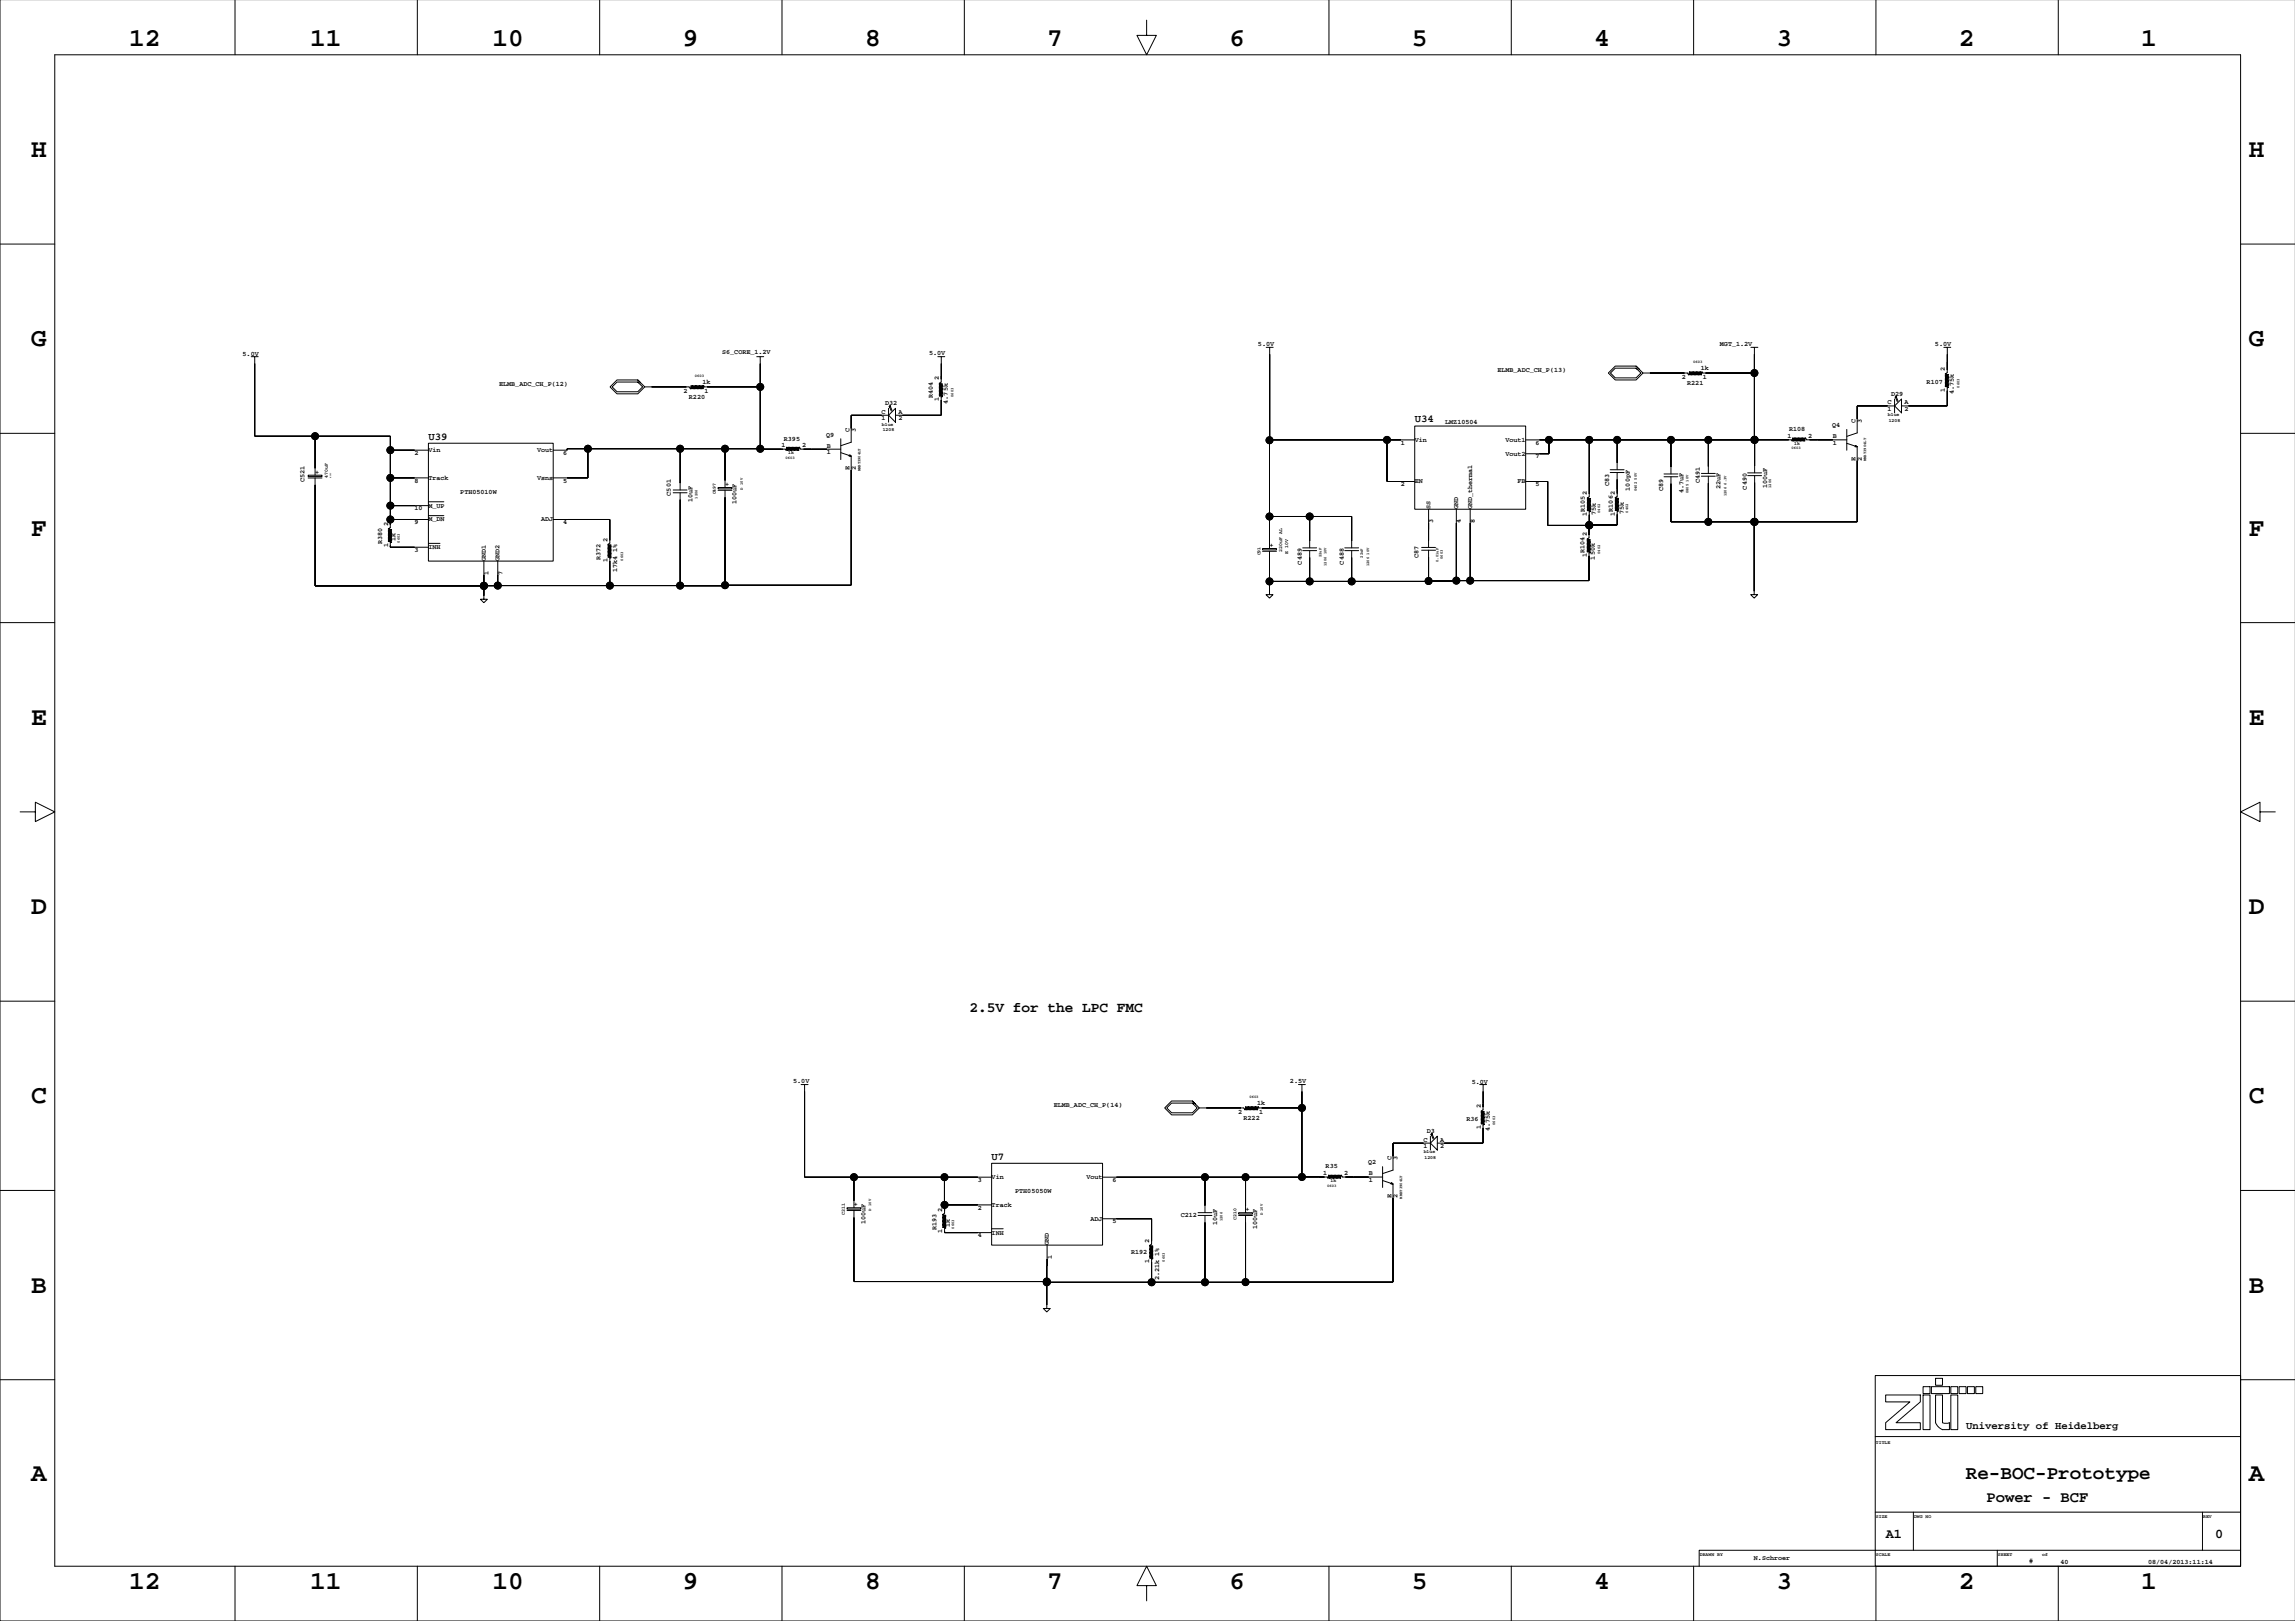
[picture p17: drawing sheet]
<svg xmlns="http://www.w3.org/2000/svg" width="841mm" height="594mm" viewBox="0 0 841 594" stroke-linecap="round" stroke-linejoin="round" font-family="sans-serif">
<defs><g id="words">
<g font-size="9.5">
<text x="47.4" y="16.9">12</text>
<text x="113.6" y="16.9">11</text>
<text x="180.4" y="16.9">10</text>
<text x="250.1" y="16.9">9</text>
<text x="316.9" y="16.9">8</text>
<text x="383.6" y="16.9">7</text>
<text x="450.4" y="16.9">6</text>
<text x="517.2" y="16.9">5</text>
<text x="584" y="16.9">4</text>
<text x="650.8" y="16.9">3</text>
<text x="717.6" y="16.9">2</text>
<text x="784.4" y="16.9">1</text>
<text x="11.4" y="57.5">H</text>
<text x="823.7" y="57.5">H</text>
<text x="11.4" y="126.9">G</text>
<text x="823.7" y="126.9">G</text>
<text x="11.4" y="196.2">F</text>
<text x="823.7" y="196.2">F</text>
<text x="11.4" y="265.5">E</text>
<text x="823.7" y="265.5">E</text>
<text x="11.4" y="334.8">D</text>
<text x="823.7" y="334.8">D</text>
<text x="11.4" y="404.2">C</text>
<text x="823.7" y="404.2">C</text>
<text x="11.4" y="473.5">B</text>
<text x="823.7" y="473.5">B</text>
<text x="11.4" y="542.3">A</text>
<text x="823.7" y="542.3">A</text>
<text x="47.4" y="582.2">12</text>
<text x="113.6" y="582.2">11</text>
<text x="180.4" y="582.2">10</text>
<text x="250.1" y="582.2">9</text>
<text x="316.9" y="582.2">8</text>
<text x="383.6" y="582.2">7</text>
<text x="450.4" y="582.2">6</text>
<text x="517.2" y="582.2">5</text>
<text x="584" y="582.2">4</text>
<text x="650.8" y="582.2">3</text>
<text x="717.6" y="582.2">2</text>
<text x="784.4" y="582.2">1</text>
</g>
<text font-size="7.1" x="720.1" y="541.7">Re-BOC-Prototype</text>
<text font-size="5.6" x="727.7" y="550.3">Power - BCF</text>
<text font-size="5.3" x="355.1" y="370.8">2.5V for the LPC FMC</text>
<g font-size="4.9">
<text x="690.8" y="563.4">A1</text>
<text x="811.4" y="563.4">0</text>
</g>
<g font-size="3.9">
<text x="518.2" y="154.7">U34</text>
<text x="156.9" y="161">U39</text>
<text x="363.2" y="424.7">U7</text>
<text x="720.2" y="523.5">University of Heidelberg</text>
</g>
<g font-size="2.5">
<text x="88.9" y="130.3">5.0V</text>
<text x="264.5" y="129.6">S6_CORE_1.2V</text>
<text x="340.3" y="129.9">5.0V</text>
<text x="460.8" y="126.6">5.0V</text>
<text x="630" y="126.6">MGT_1.2V</text>
<text x="708.8" y="126.8">5.0V</text>
<text x="548.5" y="136.2">ELMB_ADC_CH_P(13)</text>
<text x="623" y="135.4">1k</text>
<text x="712.4" y="135.9" transform="rotate(-90 712.4 135.9)">2</text>
<text x="182.8" y="141.3">ELMB_ADC_CH_P(12)</text>
<text x="250.4" y="143.8">2</text>
<text x="257.4" y="140.5">1k</text>
<text x="258" y="143.8">1</text>
<text x="343.9" y="139.4" transform="rotate(-90 343.9 139.4)">2</text>
<text x="616.1" y="138.7">2</text>
<text x="618" y="141">R221</text>
<text x="623.7" y="138.7">1</text>
<text x="705.7" y="140.5">R107</text>
<text x="712.4" y="143.6" transform="rotate(-90 712.4 143.6)">1</text>
<text x="252.4" y="146">R220</text>
<text x="324.2" y="148.5">D32</text>
<text x="341.6" y="145.8" transform="rotate(-90 341.6 145.8)">R404</text>
<text x="343.9" y="147" transform="rotate(-90 343.9 147)">1</text>
<text x="347.2" y="147.8" transform="rotate(-90 347.2 147.8)">4.75k</text>
<text x="691.5" y="148.1">C</text>
<text x="692.7" y="145.1">D29</text>
<text x="697.6" y="148.1">A</text>
<text x="715.7" y="144.4" transform="rotate(-90 715.7 144.4)">4.75k</text>
<text x="322.9" y="151.5">C</text>
<text x="322.9" y="153.8">1</text>
<text x="329.1" y="151.5">A</text>
<text x="329.1" y="153.8">2</text>
<text x="529.4" y="155.2">LMZ10504</text>
<text x="679.7" y="155" transform="rotate(-90 679.7 155)">C</text>
<text x="682" y="155" transform="rotate(-90 682 155)">3</text>
<text x="691.5" y="150.4">1</text>
<text x="697.6" y="150.4">2</text>
<text x="287.1" y="161.5">R395</text>
<text x="302.6" y="159.9">Q9</text>
<text x="311.2" y="158.4" transform="rotate(-90 311.2 158.4)">C</text>
<text x="313.5" y="158.4" transform="rotate(-90 313.5 158.4)">3</text>
<text x="518.2" y="161.8">Vin</text>
<text x="551.4" y="161.8">Vout1</text>
<text x="654.7" y="160.3">1</text>
<text x="655.4" y="158">R108</text>
<text x="662.4" y="160.3">2</text>
<text x="671.2" y="156.5">Q4</text>
<text x="671.4" y="160.5">B</text>
<text x="151.9" y="166.6">2</text>
<text x="156.9" y="165.6">Vin</text>
<text x="196.7" y="165.6">Vout</text>
<text x="206.2" y="166.6">6</text>
<text x="286.2" y="163.7">1</text>
<text x="293.9" y="163.7">2</text>
<text x="302.9" y="163.9">B</text>
<text x="302.9" y="166.3">1</text>
<text x="513.1" y="162.9">1</text>
<text x="551.4" y="166.9">Vout2</text>
<text x="562.4" y="162.9">6</text>
<text x="562.4" y="167.9">7</text>
<text x="671.4" y="162.8">1</text>
<text x="115.4" y="173.5">+</text>
<text x="311.2" y="172.1" transform="rotate(-90 311.2 172.1)">E</text>
<text x="313.5" y="172.1" transform="rotate(-90 313.5 172.1)">2</text>
<text x="679.7" y="168.7" transform="rotate(-90 679.7 168.7)">E</text>
<text x="682" y="168.7" transform="rotate(-90 682 168.7)">2</text>
<text x="111.5" y="176.6" transform="rotate(-90 111.5 176.6)">C521</text>
<text x="151.9" y="176.8">8</text>
<text x="156.9" y="175.7">Track</text>
<text x="196.7" y="175.7">Vsns</text>
<text x="206.2" y="176.8">5</text>
<text x="265.6" y="178">+</text>
<text x="513.1" y="178.1">2</text>
<text x="518.2" y="177.1">EN</text>
<text x="555.9" y="177.1">FB</text>
<text x="562.4" y="178.1">5</text>
<text x="589.5" y="178.1" transform="rotate(-90 589.5 178.1)">C83</text>
<text x="597" y="179.7" transform="rotate(-90 597 179.7)">100pF</text>
<text x="609.2" y="179.7" transform="rotate(-90 609.2 179.7)">C89</text>
<text x="622.6" y="177" transform="rotate(-90 622.6 177)">C491</text>
<text x="630.2" y="179.2" transform="rotate(-90 630.2 179.2)">22uF</text>
<text x="639.9" y="179.3" transform="rotate(-90 639.9 179.3)">C490</text>
<text x="647.3" y="178.8" transform="rotate(-90 647.3 178.8)">100uF</text>
<text x="156.9" y="185.9">M_UP</text>
<text x="168.6" y="180.8">PTH05010W</text>
<text x="245.7" y="181.5" transform="rotate(-90 245.7 181.5)">C501</text>
<text x="253.6" y="184" transform="rotate(-90 253.6 184)">10uF</text>
<text x="269.8" y="184.6" transform="rotate(-90 269.8 184.6)">100uF</text>
<text x="581.3" y="181.4" transform="rotate(-90 581.3 181.4)">2</text>
<text x="591.5" y="181.2" transform="rotate(-90 591.5 181.2)">2</text>
<text x="616.7" y="180.7" transform="rotate(-90 616.7 180.7)">4.7uF</text>
<text x="151.9" y="186.9">10</text>
<text x="156.9" y="191">M_DN</text>
<text x="198.2" y="191">ADJ</text>
<text x="524" y="186.5" transform="rotate(-90 524 186.5)">SS</text>
<text x="525" y="191.6" transform="rotate(-90 525 191.6)">3</text>
<text x="534.2" y="186.5" transform="rotate(-90 534.2 186.5)">GND</text>
<text x="535.2" y="191.6" transform="rotate(-90 535.2 191.6)">4</text>
<text x="539.2" y="186.5" transform="rotate(-90 539.2 186.5)">GND_thermal</text>
<text x="540.2" y="191.6" transform="rotate(-90 540.2 191.6)">8</text>
<text x="580.6" y="187.5" transform="rotate(-90 580.6 187.5)">R105</text>
<text x="581.3" y="189" transform="rotate(-90 581.3 189)">1</text>
<text x="584.5" y="188.6" transform="rotate(-90 584.5 188.6)">75k</text>
<text x="590.8" y="187.4" transform="rotate(-90 590.8 187.4)">R106</text>
<text x="591.5" y="188.9" transform="rotate(-90 591.5 188.9)">1</text>
<text x="594.8" y="188.4" transform="rotate(-90 594.8 188.4)">75k</text>
<text x="142.1" y="192.7" transform="rotate(-90 142.1 192.7)">2</text>
<text x="151.9" y="192">9</text>
<text x="206.2" y="192">4</text>
<text x="581.2" y="196.4" transform="rotate(-90 581.2 196.4)">2</text>
<text x="140" y="199.4" transform="rotate(-90 140 199.4)">R380</text>
<text x="142.1" y="200.3" transform="rotate(-90 142.1 200.3)">1</text>
<text x="144.9" y="198.3" transform="rotate(-90 144.9 198.3)">1k</text>
<text x="151.9" y="202.2">3</text>
<text x="156.9" y="201.1">INH</text>
<text x="222.6" y="198.4" transform="rotate(-90 222.6 198.4)">2</text>
<text x="465" y="200.3">+</text>
<text x="580.5" y="202.6" transform="rotate(-90 580.5 202.6)">R104</text>
<text x="177.9" y="205.5" transform="rotate(-90 177.9 205.5)">GND1</text>
<text x="183" y="205.5" transform="rotate(-90 183 205.5)">GND2</text>
<text x="220" y="205.2" transform="rotate(-90 220 205.2)">R372</text>
<text x="222.6" y="206" transform="rotate(-90 222.6 206)">1</text>
<text x="226.1" y="209.6" transform="rotate(-90 226.1 209.6)">17k4 1%</text>
<text x="476.9" y="206.8" transform="rotate(-90 476.9 206.8)">C489</text>
<text x="492.3" y="206.8" transform="rotate(-90 492.3 206.8)">C488</text>
<text x="519.6" y="204.5" transform="rotate(-90 519.6 204.5)">C87</text>
<text x="581.2" y="204.1" transform="rotate(-90 581.2 204.1)">1</text>
<text x="584.2" y="204.9" transform="rotate(-90 584.2 204.9)">150k</text>
<text x="179" y="210.6" transform="rotate(-90 179 210.6)">1</text>
<text x="184" y="210.6" transform="rotate(-90 184 210.6)">7</text>
<text x="290.6" y="396.5">5.0V</text>
<text x="472.5" y="396.6">2.5V</text>
<text x="539.1" y="396.9">5.0V</text>
<text x="386" y="405.4">ELMB_ADC_CH_P(14)</text>
<text x="453.5" y="407.9">2</text>
<text x="460.5" y="404.6">1k</text>
<text x="461.2" y="407.9">1</text>
<text x="542.4" y="406" transform="rotate(-90 542.4 406)">2</text>
<text x="455.5" y="410.1">R222</text>
<text x="537.2" y="410.5">R36</text>
<text x="542.4" y="413.6" transform="rotate(-90 542.4 413.6)">1</text>
<text x="521.4" y="418.1">C</text>
<text x="522.7" y="415.1">D3</text>
<text x="527.6" y="418.1">A</text>
<text x="545.7" y="414.4" transform="rotate(-90 545.7 414.4)">4.75k</text>
<text x="509.7" y="425" transform="rotate(-90 509.7 425)">C</text>
<text x="512" y="425" transform="rotate(-90 512 425)">3</text>
<text x="521.4" y="420.4">1</text>
<text x="527.6" y="420.4">2</text>
<text x="363.2" y="431.9">Vin</text>
<text x="397.9" y="431.9">Vout</text>
<text x="484.7" y="430.3">1</text>
<text x="485.6" y="428">R35</text>
<text x="492.3" y="430.3">2</text>
<text x="501.1" y="426.5">Q2</text>
<text x="501.4" y="430.5">B</text>
<text x="358.2" y="432.9">3</text>
<text x="371.9" y="437">PTH05050W</text>
<text x="407.5" y="432.9">6</text>
<text x="501.4" y="432.9">1</text>
<text x="312.8" y="441.8">+</text>
<text x="345.2" y="443.8" transform="rotate(-90 345.2 443.8)">2</text>
<text x="358.2" y="443">2</text>
<text x="363.2" y="442">Track</text>
<text x="456.2" y="443.6">+</text>
<text x="509.7" y="438.7" transform="rotate(-90 509.7 438.7)">E</text>
<text x="512" y="438.7" transform="rotate(-90 512 438.7)">2</text>
<text x="317.1" y="448.5" transform="rotate(-90 317.1 448.5)">100uF</text>
<text x="347.9" y="449.5" transform="rotate(-90 347.9 449.5)">1k</text>
<text x="399.4" y="447.1">ADJ</text>
<text x="407.5" y="448.1">5</text>
<text x="432.6" y="445.6">C212</text>
<text x="445.9" y="448.7" transform="rotate(-90 445.9 448.7)">10uF</text>
<text x="343" y="450.6" transform="rotate(-90 343 450.6)">R193</text>
<text x="345.2" y="451.5" transform="rotate(-90 345.2 451.5)">1</text>
<text x="358.2" y="453.2">4</text>
<text x="363.2" y="452.2">INH</text>
<text x="421" y="455.1" transform="rotate(-90 421 455.1)">2</text>
<text x="460.5" y="450.3" transform="rotate(-90 460.5 450.3)">100uF</text>
<text x="384.2" y="456" transform="rotate(-90 384.2 456)">GND</text>
<text x="385.3" y="461.1" transform="rotate(-90 385.3 461.1)">1</text>
<text x="414.3" y="459.4">R192</text>
<text x="421" y="462.8" transform="rotate(-90 421 462.8)">1</text>
<text x="424.5" y="468.8" transform="rotate(-90 424.5 468.8)">2.21k 1%</text>
<text x="642.5" y="571.6">N.Schroer</text>
<text x="743.3" y="572.6">#</text>
<text x="754.7" y="573">40</text>
<text x="786.9" y="573">08/04/2013:11:14</text>
</g>
<g font-size="1.8">
<text x="323" y="155.9">blue</text>
<text x="691.6" y="152.5">blue</text>
<text x="691.8" y="154.6">1208</text>
<text x="323.3" y="158">1208</text>
<text x="288.8" y="166.2">1k</text>
<text x="657.2" y="163">1k</text>
<text x="120.1" y="174.9" transform="rotate(-90 120.1 174.9)">470uF</text>
<text x="262.2" y="181.1" transform="rotate(-90 262.2 181.1)">C497</text>
<text x="461.7" y="203.4" transform="rotate(-90 461.7 203.4)">C91</text>
<text x="469.7" y="202.1" transform="rotate(-90 469.7 202.1)">220uF AL</text>
<text x="471.9" y="202.9" transform="rotate(-90 471.9 202.9)">E 10V</text>
<text x="521.5" y="422.5">blue</text>
<text x="521.8" y="424.6">1208</text>
<text x="487.4" y="433">1k</text>
<text x="309.5" y="444.9" transform="rotate(-90 309.5 444.9)">C211</text>
<text x="452.9" y="446.7" transform="rotate(-90 452.9 446.7)">C210</text>
<text x="687.2" y="528.9">TITLE</text>
<text x="687.2" y="555.8">SIZE</text>
<text x="701.1" y="555.8">DWG NO</text>
<text x="807" y="555.8">REV</text>
<text x="622.7" y="569.8">DRAWN BY</text>
<text x="687.2" y="569.8">SCALE</text>
<text x="731.9" y="569.8">SHEET</text>
<text x="748.1" y="569.8">of</text>
</g>
<g font-size="1.4">
<text x="254.5" y="138">0603</text>
<text x="620.2" y="132.9">0603</text>
<text x="717.8" y="142" transform="rotate(-90 717.8 142)">0603</text>
<text x="349.2" y="145.4" transform="rotate(-90 349.2 145.4)">0603</text>
<text x="656.2" y="164.6">0603</text>
<text x="287.7" y="168">0603</text>
<text x="315.2" y="172.7" transform="rotate(-90 315.2 172.7)">MMBT3904LT</text>
<text x="683.6" y="169" transform="rotate(-90 683.6 169)">MMBT3904LT</text>
<text x="272.2" y="179.3" transform="rotate(-90 272.2 179.3)">D 10V</text>
<text x="599.5" y="179.9" transform="rotate(-90 599.5 179.9)">0402 50V</text>
<text x="648.8" y="178.8" transform="rotate(-90 648.8 178.8)">1206</text>
<text x="255.5" y="182.6" transform="rotate(-90 255.5 182.6)">1206</text>
<text x="618.5" y="180.6" transform="rotate(-90 618.5 180.6)">0805 10V</text>
<text x="632.5" y="181.8" transform="rotate(-90 632.5 181.8)">1206 6.3V</text>
<text x="586.2" y="187.9" transform="rotate(-90 586.2 187.9)">0402</text>
<text x="596.4" y="187.7" transform="rotate(-90 596.4 187.7)">0402</text>
<text x="146.5" y="198.8" transform="rotate(-90 146.5 198.8)">0603</text>
<text x="586.1" y="202.9" transform="rotate(-90 586.1 202.9)">0402</text>
<text x="228.2" y="205.3" transform="rotate(-90 228.2 205.3)">0603</text>
<text x="484" y="204.1" transform="rotate(-90 484 204.1)">22uF</text>
<text x="486" y="207.3" transform="rotate(-90 486 207.3)">1206 10V</text>
<text x="499.2" y="204.2" transform="rotate(-90 499.2 204.2)">22uF</text>
<text x="501.5" y="207.4" transform="rotate(-90 501.5 207.4)">1206 10V</text>
<text x="526.9" y="205.8" transform="rotate(-90 526.9 205.8)">0.01uF</text>
<text x="528.5" y="204.7" transform="rotate(-90 528.5 204.7)">0603</text>
<text x="457.7" y="402.1">0603</text>
<text x="547.7" y="412" transform="rotate(-90 547.7 412)">0603</text>
<text x="486.2" y="434.6">0603</text>
<text x="319.2" y="443.4" transform="rotate(-90 319.2 443.4)">D 10V</text>
<text x="513.7" y="439" transform="rotate(-90 513.7 439)">MMBT3904LT</text>
<text x="349.5" y="450" transform="rotate(-90 349.5 450)">0603</text>
<text x="447.8" y="447.3" transform="rotate(-90 447.8 447.3)">1206</text>
<text x="462.6" y="445.2" transform="rotate(-90 462.6 445.2)">D 10V</text>
<text x="426.7" y="462.1" transform="rotate(-90 426.7 462.1)">0603</text>
</g>
<text font-size=".7" x="121.4" y="175.2" transform="rotate(-90 121.4 175.2)">E 10V</text>
</g></defs>
<g fill="none" stroke="#000" stroke-width=".37">
<path d="M0 -.1v593.8h840.7M86.1 0v20.1M152.9 0v20.1M219.7 0v20.1M286.4 0v20.1M353.2 0v20.1M420 7.4v5.6h3.6l-3.6 7.1-3.5-7.1h3.5M486.8 0v20.1M553.6 0v20.1M620.4 0v20.1M687.2 0v20.1M754 0v20.1"/>
<path d="M20.1 20.1h800.6v553.6h-800.6zM0 89.4h20.1M820.7 89.4h20M92 130.6h1.3v29.2h49.7v33.4l-.8 .5 1.3 .3-1.3 .2 1.3 .3-1.3 .2 1.3 .3-1.3 .3 1.3 .2-1.3 .3 1.3 .2-1.3 .3 1.3 .2-1.3 .3 1.3 .2-1.3 .3 1.3 .2-1.3 .3 1.3 .2-1.3 .3 1.3 .3-.5 .2v1.6h13.9M93.3 133.2h.1M93.3 130.6h1.3M233.6 139.2l1 1-1-1h-7.6l-2.5 2.5 2.5 2.5h7.6l2.6-2.5-1.6-1.5M233.6 139.9l.3 .3-.3-.3h-7.6l-1.8 1.8 1.8 1.8h7.6l1.8-1.8-1.5-1.5M277.2 130.6h1.3v33.8M278.5 133.2h.1M278.5 130.6h1.2M343.5 130.6h1.3v9.3l-.8 .5 1.3 .3-1.3 .2 1.3 .3-1.3 .2 1.3 .3-1.3 .2 1.3 .3-1.3 .3 1.3 .2-1.3 .3 1.3 .2-1.3 .3 1.3 .2-1.3 .3 1.3 .2-1.3 .3 1.3 .2-1.3 .3 1.3 .2-.5 .3v6.6h-16.8"/>
<path d="M344.8 137.6h.1M344.8 133.2h.1M344.8 130.6h1.3M463.8 127.2h1.3l-.1 34M465.1 129.8h.1M465.1 127.2h1.3M599.3 134.1l1 1-1-1h-7.6l-2.6 2.5 2.6 2.6h7.6l2.5-2.6-1.5-1.5M599.3 134.9l.3 .2-.3-.2h-7.6l-1.8 1.7 1.8 1.8h7.6l1.8-1.8-1.5-1.5M601.8 136.6h16.3l.5 .8 .3-1.3 .2 1.3 .3-1.3 .2 1.3 .3-1.3 .2 1.3 .3-1.3 .2 1.3 .3-1.3 .2 1.3 .3-1.3 .3 1.3 .2-1.3 .3 1.3 .2-1.3 .3 1.3 .2-1.3 .3 1.3 .2-1.3 .3 .5h18.9M604.4 136.6h.1M641.4 127.2h1.2v33.9M642.6 129.8h.1"/>
<path d="M642.6 127.2h1.3M712 127.2h1.3v9.3l-.8 .5 1.3 .3-1.3 .2 1.3 .3-1.3 .2 1.3 .3-1.3 .2 1.3 .3-1.3 .2 1.3 .3-1.3 .2 1.3 .3-1.3 .3 1.3 .2-1.3 .3 1.3 .2-1.3 .3 1.3 .2-1.3 .3 1.3 .2-.5 .3v6.6h-16.8M713.3 132.6h.1M713.3 129.8h.1M713.3 127.2h1.3M0 158.7h20.1M115.4 159.8v14.3M236.2 141.7h16.2l.5 .8 .3-1.3 .2 1.3 .3-1.3 .2 1.3 .3-1.3 .3 1.3 .2-1.3 .3 1.3 .2-1.3 .3 1.3 .2-1.3 .3 1.3 .2-1.3 .3 1.3 .2-1.3 .3 1.3 .2-1.3 .3 1.3 .3-1.3 .2 .5h20.5M238.7 141.7h.1M325.5 152.1h-13.7v9.9l-3.8 1.3M325.5 149.6v5M325.7 148.8l.8 1.8"/>
<path d="M326 148.5l.8 1.8M328 149.6v5l-2.5-2.5zM518.2 156h40.7v30.5h-40.7zM676.5 157.3v7.6M694 148.7h-13.7v9.9l-3.8 1.2M694 146.1v5.1M694.2 145.4l.8 1.8M694.5 145.1l.8 1.8M696.5 146.1v5.1l-2.5-2.5zM820.7 158.7h20M112.9 174.1h5.1v.5h-5.1zM112.9 175.1h5.1"/>
<path d="M115.4 175.1v39.5h61.8M143 164.9h13.9M143 175h13.9M156.9 162.3h45.7v43.2h-45.7zM215.4 164.4v10.6h-12.8M246.6 179.5h5.1M249.1 164.4v15.1M263 178.6h5.1v.5h-5.1zM263 179.6h5.1M265.6 179.6v35h-16.5v-34.1M265.6 164.4v14.2M286.2 164.5h.1"/>
<path d="M308 165.8l3.8 1.3h-.8l.3-.5 .5 .5v47.2h-46.2M308 164.5h-14.7l-.5-.7-.2 1.2-.3-1.2-.3 1.2-.2-1.2-.3 1.2-.2-1.2-.3 1.2-.2-1.2-.3 1.2-.2-1.2-.3 1.2-.2-1.2-.3 1.2-.2-1.2-.3 1.2-.3-1.2-.2 1.2-.3-1.2-.2 1.2-.3-.5-8.8-.1h-71.2v.5h-5.1M308 160.7v7.6M508.1 161.1v15.3h10.1M518.2 161.1h-53.2v39.8M558.9 176.4h8.1v16h15.1M567.4 161.1v5.1h-8.5M582.1 161.1v20.8l-.7 .5 1.3 .3-1.3 .3 1.3 .2-1.3 .3 1.3 .2-1.3 .3 1.3 .2-1.3 .3 1.3 .2-1.3 .3 1.3 .2-1.3 .3 1.3 .2-1.3 .3 1.3 .3-1.3 .2 1.3 .3-1.3 .2 1.3 .3-.6 .2v9.5l-.8 .5 1.3 .3-1.3 .2 1.3 .3-1.3 .2 1.3 .3-1.3 .2 1.3 .3-1.3 .2 1.3 .3-1.3 .2 1.3 .3-1.3 .2 1.3 .3-1.3 .3 1.3 .2-1.3 .3 1.3 .2-1.3 .3 1.3 .2-.5 .3v10.1h-48.6M589.8 172.1h5.1M589.8 173.1h5.1M592.4 173.1v8.7l-.8 .5 1.3 .3-1.3 .2 1.3 .3-1.3 .2 1.3 .3-1.3 .2 1.3 .3-1.3 .2 1.3 .3-1.3 .2 1.3 .3-1.3 .3 1.3 .2-1.3 .3 1.3 .2-1.3 .3 1.3 .2-1.3 .3 1.3 .2-.5 .3v4.9h-10.3M592.4 161.1v11"/>
<path d="M592.4 179.1h.1M609.5 173.6h5.1M609.5 174.6h5.1M612.1 161.1v12.5M623.2 173.4h5.1M623.2 174.4h5.1M625.8 161.1v12.3M625.8 174.4v16.7M640.2 173.2h5.1M640.2 174.2h5.1M642.7 161.1v12.1M642.7 174.2v16.9"/>
<path d="M665.7 161.1h.1M676.5 162.4l3.8 1.2h-.8l.3-.5 .5 .5v27.5h-68.2v-16.5M676.5 161.1h-14.7l-.5-.8-.2 1.3-.3-1.3-.2 1.3-.3-1.3-.3 1.3-.2-1.3-.3 1.3-.2-1.3-.3 1.3-.2-1.3-.3 1.3-.2-1.3-.3 1.3-.2-1.3-.3 1.3-.2-1.3-.3 1.3-.3-1.3-.2 1.3-.3-.5h-97.3M143 188.9h.1M143 185.2h13.9M143 190.3h13.9M156.9 183.8h5.7M156.9 188.9h5.7M156.9 199h4.3M202.6 190.3h20.8v8.6l-.8 .5 1.3 .3-1.3 .2 1.3 .3-1.3 .2 1.3 .3-1.3 .2 1.3 .3-1.3 .3 1.3 .2-1.3 .3 1.3 .2-1.3 .3 1.3 .2-1.3 .3 1.3 .2-1.3 .3 1.3 .2-1.3 .3 1.3 .2-.5 .3v10M246.6 180.5h5.1M465 189.2h30.1v11.5"/>
<path d="M479.7 189.2v11.5M523.3 194h.1M523.3 186.5v14M533.5 186.5v26.3h-10.2M538.5 186.5v26.2M642.6 191.1v26.7h-1.3l1.3 1.3 1.2-1.3h-1.2M177.2 218.2h.1M177.2 205.5v14h-1.2l1.2 1.3 1.3-1.3h-1.3M182.3 205.5v9h-5.1M182.3 214.5h66.8M462.5 200.9h5.1v.5h-5.1zM462.5 201.9h5.1"/>
<path d="M465 216.5h.1M465 201.9v15.9h-1.2l1.2 1.3 1.3-1.3h-1.3M477.2 200.7h5.1M477.2 201.7h5.1M479.7 201.7v11.3M492.6 200.7h5.1M492.6 201.7h5.1M495.1 201.7v11.3M520.8 200.5h5M520.8 201.5h5M523.3 201.5v11.5h-58.3M642.6 216.5h.1"/>
<path d="M0 228h20.1M820.7 228h20M7.4 297.4h5.6v-3.6l7.1 3.6-7.1 3.5v-3.5M827.9 297.4v-3.6l-7.2 3.6 7.2 3.5v-3.5h5.5M0 366.7h20.1M820.7 366.7h20M293.5 397.2h1.2v34h68.5M294.7 399.8h.1M294.7 397.2h1.3M475.6 397.2h1.3v34h-73M476.9 399.8h.1M476.9 397.2h1.3"/>
<path d="M542 397.2h1.3l-.1 9.3-.7 .5 1.3 .3-1.3 .2 1.3 .3-1.3 .2 1.3 .3-1.3 .2 1.3 .3-1.3 .3 1.3 .2-1.3 .3 1.3 .2-1.3 .3 1.3 .2-1.3 .3 1.3 .2-1.3 .3 1.3 .2-1.3 .3 1.3 .2-.6 .3v6.6h-16.7M543.3 399.8h.1M543.3 397.2h1.2M436.8 403.3l1 1-1-1h-7.6l-2.6 2.5 2.6 2.5h7.6l2.5-2.5-1.5-1.5M436.8 404l.2 .3-.2-.3h-7.6l-1.8 1.8 1.8 1.8h7.6l1.8-1.8-1.6-1.5M439.3 405.8h16.3l.5 .8 .2-1.3 .3 1.3 .2-1.3 .3 1.3 .2-1.3 .3 1.3 .3-1.3 .2 1.3 .3-1.3 .2 1.3 .3-1.3 .2 1.3 .3-1.3 .2 1.3 .3-1.3 .2 1.3 .3-1.3 .3 1.3 .2-1.3 .3 .5h15.7M441.9 405.8h.1M524 418.7h-13.7v9.9l-3.8 1.3M524 416.2v5M524.2 415.4l.8 1.8M524.5 415.1l.7 1.8M526.5 416.2v5l-2.5-2.5z"/>
<path d="M0 436h20.1M312.8 431.2v11.2M346 431.2v13.2l-.8 .5 1.3 .3-1.3 .2 1.3 .3-1.3 .2 1.3 .3-1.3 .2 1.3 .3-1.3 .2 1.3 .3-1.3 .2 1.3 .3-1.3 .3 1.3 .2-1.3 .3 1.3 .2-1.3 .3 1.3 .2-1.3 .3 1.3 .2-.5 .3v1.5h17.2M363.2 426.1h40.7v29.9h-40.7zM441.4 431.2v13M456.2 431.2v13M476.9 431.1h9.3l.3 .5 .2-1.2 .3 1.2 .2-1.2 .3 1.2 .2-1.2 .3 1.2 .2-1.2 .3 1.2 .2-1.2 .3 1.2 .3-1.2 .2 1.2 .3-1.2 .2 1.2 .3-1.2 .2 1.2 .3-1.2 .2 1.2 .3-1.2 .5 .7h14.7M495.7 431.1h.1M506.5 432.4l3.8 1.3h-.8l.3-.5 .5 .5v35.9h-54.1M506.5 427.3v7.6M820.7 436h20M310.3 442.4h5v.5h-5z"/>
<path d="M310.3 443.4h5M312.8 443.4v26h70.6M346 441.3h17.2M363.2 450.1h4.3M383.6 456l-.2 23.3h-1.2l1.2 1.2 1.3-1.2h-1.3M403.9 446.4h17.9v9.3l-.7 .5 1.2 .2-1.2 .3 1.2 .2-1.2 .3 1.2 .2-1.2 .3 1.2 .2-1.2 .3 1.2 .3-1.2 .2 1.2 .3-1.2 .2 1.2 .3-1.2 .2 1.2 .3-1.2 .2 1.2 .3-1.2 .2 1.2 .3-.5 .2v8.5M438.8 444.2h5.1M438.8 445.2h5.1M441.4 445.2v24.5M453.7 444.2h5.1v.5h-5.1zM453.7 445.2h5.1M456.2 445.2v24.5h-72.8"/>
<path d="M383.4 478h.1M0 505.4h20.1M686.9 503.8h133.8v69.9h-133.8zM690.7 510.9h12.7v2.6l-8.9 7.6h8.9v2.5h-12.7v-2.5l8.9-7.6h-8.9zM704.4 510.9h2.6v12.7h-2.6zM704.4 507.9h2.6v2.5h-2.6zM707.5 507.9h6.6v2.5h-6.6zM709 510.9h2.5v10.2l1.1 .2 1.5-.2v2.5h-2.6l-.5-.2-1-.8-1-1.5zM709 504.8h2.5v2.6h-2.5zM714.6 510.9h2.5v12.7h-2.5zM714.6 507.9h2.5v2.5h-2.5zM717.6 507.9h2.6v2.5h-2.6z"/>
<path d="M720.7 507.9h2.5v2.5h-2.5zM723.7 507.9h2.6v2.5h-2.6zM820.7 505.4h20M686.9 526.2h133.8M686.9 553.9h133.8M700.9 553.9v13.9M806.8 553.9v13.9M86.1 573.7v20M152.9 573.7v20M219.7 573.7v20M286.4 573.7v20M353.2 573.7v20"/>
<path d="M486.8 573.7v20M553.6 573.7v20M620.4 573.7v20M687.2 573.7v20M731.6 567.8v5.9M754 573.7v20M820.7 567.8h-198.3v5.9M420 580.8h3.6l-3.6-7.1-3.5 7.1h3.5v5.6"/>
<circle cx="642.6" cy="136.6" r="1.27"/>
<circle cx="115.4" cy="159.8" r="1.27"/>
<circle cx="278.5" cy="141.7" r="1.27"/>
<circle cx="143" cy="175" r="1.27"/>
<circle cx="143" cy="164.9" r="1.27"/>
<circle cx="215.4" cy="164.4" r="1.27"/>
<circle cx="249.1" cy="164.4" r="1.27"/>
<circle cx="265.6" cy="164.4" r="1.27"/>
<circle cx="278.5" cy="164.4" r="1.27"/>
<circle cx="465" cy="161.2" r="1.27"/>
<circle cx="508.1" cy="161.1" r="1.27"/>
<circle cx="567.4" cy="161.1" r="1.27"/>
<circle cx="582.1" cy="161.1" r="1.27"/>
<circle cx="592.4" cy="161.1" r="1.27"/>
<circle cx="612.1" cy="161.1" r="1.27"/>
<circle cx="625.8" cy="161.1" r="1.27"/>
<circle cx="642.6" cy="161.1" r="1.27"/>
<circle cx="642.7" cy="161.1" r="1.27"/>
<circle cx="143" cy="190.3" r="1.27"/>
<circle cx="143" cy="185.2" r="1.27"/>
<circle cx="465" cy="189.2" r="1.27"/>
<circle cx="479.7" cy="189.2" r="1.27"/>
<circle cx="582.1" cy="192.3" r="1.27"/>
<circle cx="582.1" cy="192.4" r="1.27"/>
<circle cx="625.8" cy="191.1" r="1.27"/>
<circle cx="642.6" cy="191.1" r="1.27"/>
<circle cx="642.7" cy="191.1" r="1.27"/>
<circle cx="177.2" cy="214.6" r="1.27"/>
<circle cx="177.2" cy="214.5" r="1.27"/>
<circle cx="182.3" cy="214.5" r="1.27"/>
<circle cx="223.4" cy="214.5" r="1.27"/>
<circle cx="249.1" cy="214.5" r="1.27"/>
<circle cx="265.6" cy="214.3" r="1.27"/>
<circle cx="465" cy="213" r="1.27"/>
<circle cx="479.7" cy="213" r="1.27"/>
<circle cx="495.1" cy="213" r="1.27"/>
<circle cx="523.3" cy="212.8" r="1.27"/>
<circle cx="533.5" cy="212.7" r="1.27"/>
<circle cx="538.5" cy="212.7" r="1.27"/>
<circle cx="476.9" cy="405.8" r="1.27"/>
<circle cx="312.8" cy="431.2" r="1.27"/>
<circle cx="346" cy="431.2" r="1.27"/>
<circle cx="441.4" cy="431.2" r="1.27"/>
<circle cx="456.2" cy="431.2" r="1.27"/>
<circle cx="476.9" cy="431.1" r="1.27"/>
<circle cx="346" cy="441.3" r="1.27"/>
<circle cx="383.4" cy="469.7" r="1.27"/>
<circle cx="383.4" cy="469.4" r="1.27"/>
<circle cx="421.8" cy="469.7" r="1.27"/>
<circle cx="441.4" cy="469.7" r="1.27"/>
<circle cx="456.2" cy="469.6" r="1.27"/>
</g>
<g fill="#000" stroke="#000" stroke-width=".37">
<path d="M93.3 133.2v26.6z" fill-rule="evenodd"/>
<path d="M278.5 133.2v8.5z" fill-rule="evenodd"/>
<path d="M344.8 137.6v1.3z" fill-rule="evenodd"/>
<path d="M344.8 133.2v4.4z" fill-rule="evenodd"/>
<path d="M465.1 129.8v31.4z" fill-rule="evenodd"/>
<path d="M604.4 136.6h12.7z" fill-rule="evenodd"/>
<path d="M624.7 136.6h17.9z" fill-rule="evenodd"/>
<path d="M642.6 136.6v24.5z" fill-rule="evenodd"/>
<path d="M642.6 129.8v6.8z" fill-rule="evenodd"/>
<path d="M713.3 132.6v2.9z" fill-rule="evenodd"/>
<path d="M713.3 129.8v2.8z" fill-rule="evenodd"/>
<path d="M93.3 159.8h22.1z" fill-rule="evenodd"/>
<path d="M115.4 159.8v11.7z" fill-rule="evenodd"/>
<path d="M115.4 159.8h27.6z" fill-rule="evenodd"/>
<path d="M143 159.8v5.1z" fill-rule="evenodd"/>
<path d="M238.7 141.7h12.7z" fill-rule="evenodd"/>
<path d="M259 141.7h19.5z" fill-rule="evenodd"/>
<path d="M278.5 141.7v22.7z" fill-rule="evenodd"/>
<path d="M311.8 152.1v4.8z" fill-rule="evenodd"/>
<path d="M311.8 152.1h11.1z" fill-rule="evenodd"/>
<path d="M330.6 152.1h14.2z" fill-rule="evenodd"/>
<path d="M344.8 146.5v5.6z" fill-rule="evenodd"/>
<path d="M680.3 148.7v4.8z" fill-rule="evenodd"/>
<path d="M680.3 148.7h11.2z" fill-rule="evenodd"/>
<path d="M713.3 143.1v5.6z" fill-rule="evenodd"/>
<path d="M699.1 148.7h14.2z" fill-rule="evenodd"/>
<path d="M115.4 177.6v37z" fill-rule="evenodd"/>
<path d="M143 164.9v10.1z" fill-rule="evenodd"/>
<path d="M143 175v10.2z" fill-rule="evenodd"/>
<path d="M143 164.9h8.9z" fill-rule="evenodd"/>
<path d="M143 175h8.9z" fill-rule="evenodd"/>
<path d="M207.7 164.4v.5z" fill-rule="evenodd"/>
<path d="M207.7 175h7.7z" fill-rule="evenodd"/>
<path d="M215.4 164.4v10.6z" fill-rule="evenodd"/>
<path d="M207.7 164.4h7.7z" fill-rule="evenodd"/>
<path d="M249.1 164.4v12.5z" fill-rule="evenodd"/>
<path d="M215.4 164.4h33.7z" fill-rule="evenodd"/>
<path d="M265.6 164.4v11.6z" fill-rule="evenodd"/>
<path d="M249.1 164.4h16.5z" fill-rule="evenodd"/>
<path d="M265.6 164.4h12.9z" fill-rule="evenodd"/>
<path d="M278.5 164.4h.4z" fill-rule="evenodd"/>
<path d="M278.9 164.5h7.3z" fill-rule="evenodd"/>
<path d="M286.2 164.5h.5z" fill-rule="evenodd"/>
<path d="M294.3 164.5h2.9z" fill-rule="evenodd"/>
<path d="M297.2 164.5h5.7z" fill-rule="evenodd"/>
<path d="M311.8 172.1v42.2z" fill-rule="evenodd"/>
<path d="M465 161.2v28z" fill-rule="evenodd"/>
<path d="M508.1 161.1v15.3z" fill-rule="evenodd"/>
<path d="M465 161.1h43.1z" fill-rule="evenodd"/>
<path d="M508.1 176.4h5z" fill-rule="evenodd"/>
<path d="M508.1 161.1h5z" fill-rule="evenodd"/>
<path d="M563.9 176.4h3.1z" fill-rule="evenodd"/>
<path d="M567 176.4v16z" fill-rule="evenodd"/>
<path d="M563.9 166.2h3.5z" fill-rule="evenodd"/>
<path d="M567.4 161.1v5.1z" fill-rule="evenodd"/>
<path d="M563.9 161.1h3.5z" fill-rule="evenodd"/>
<path d="M582.1 161.1v19.8z" fill-rule="evenodd"/>
<path d="M567.4 161.1h14.7z" fill-rule="evenodd"/>
<path d="M592.4 175.6v3.5z" fill-rule="evenodd"/>
<path d="M582.1 161.1h10.3z" fill-rule="evenodd"/>
<path d="M592.4 161.1v8.4z" fill-rule="evenodd"/>
<path d="M592.4 179.1v1.7z" fill-rule="evenodd"/>
<path d="M612.1 177.2v13.9z" fill-rule="evenodd"/>
<path d="M612.1 161.1v10z" fill-rule="evenodd"/>
<path d="M592.4 161.1h19.7z" fill-rule="evenodd"/>
<path d="M625.8 177v14.1z" fill-rule="evenodd"/>
<path d="M612.1 161.1h13.7z" fill-rule="evenodd"/>
<path d="M625.8 161.1v9.8z" fill-rule="evenodd"/>
<path d="M625.8 161.1h16.8z" fill-rule="evenodd"/>
<path d="M642.7 176.8v14.3z" fill-rule="evenodd"/>
<path d="M642.7 161.1v9.6z" fill-rule="evenodd"/>
<path d="M642.7 161.1h12.5z" fill-rule="evenodd"/>
<path d="M662.8 161.1h2.9z" fill-rule="evenodd"/>
<path d="M665.7 161.1h5.7z" fill-rule="evenodd"/>
<path d="M680.3 168.7v22.4z" fill-rule="evenodd"/>
<path d="M143 188.9v3.3z" fill-rule="evenodd"/>
<path d="M143 199.8v.6z" fill-rule="evenodd"/>
<path d="M143 185.2v5.1z" fill-rule="evenodd"/>
<path d="M143 188.9v1.4z" fill-rule="evenodd"/>
<path d="M143 185.2h8.9z" fill-rule="evenodd"/>
<path d="M143 190.3h8.9z" fill-rule="evenodd"/>
<path d="M207.7 190.3h15.7z" fill-rule="evenodd"/>
<path d="M223.4 190.3v7.6z" fill-rule="evenodd"/>
<path d="M249.1 183v31.5z" fill-rule="evenodd"/>
<path d="M265.6 182.1v32.2z" fill-rule="evenodd"/>
<path d="M465 189.2v9.2z" fill-rule="evenodd"/>
<path d="M465 189.2h14.7z" fill-rule="evenodd"/>
<path d="M479.7 189.2v8.9z" fill-rule="evenodd"/>
<path d="M495.1 189.2v8.9z" fill-rule="evenodd"/>
<path d="M479.7 189.2h15.4z" fill-rule="evenodd"/>
<path d="M523.3 194v4z" fill-rule="evenodd"/>
<path d="M523.3 191.6v2.4z" fill-rule="evenodd"/>
<path d="M533.5 191.6v21.1z" fill-rule="evenodd"/>
<path d="M538.5 191.6v21.1z" fill-rule="evenodd"/>
<path d="M582.1 193.5v2.5z" fill-rule="evenodd"/>
<path d="M582.1 188.5v3.8z" fill-rule="evenodd"/>
<path d="M567 192.4h15.1z" fill-rule="evenodd"/>
<path d="M582.1 192.4v1.1z" fill-rule="evenodd"/>
<path d="M592.4 188.4v3.9z" fill-rule="evenodd"/>
<path d="M582.1 192.3h10.3z" fill-rule="evenodd"/>
<path d="M612.1 191.1h13.7z" fill-rule="evenodd"/>
<path d="M625.8 191.1h16.8z" fill-rule="evenodd"/>
<path d="M642.6 191.1v25.4z" fill-rule="evenodd"/>
<path d="M642.7 191.1h37.6z" fill-rule="evenodd"/>
<path d="M143 200.4h8.9z" fill-rule="evenodd"/>
<path d="M115.4 214.6h61.8z" fill-rule="evenodd"/>
<path d="M177.2 214.6v3.6z" fill-rule="evenodd"/>
<path d="M177.2 210.6v3.9z" fill-rule="evenodd"/>
<path d="M177.2 214.5h5.1z" fill-rule="evenodd"/>
<path d="M182.3 210.6v3.9z" fill-rule="evenodd"/>
<path d="M223.4 205.5v9z" fill-rule="evenodd"/>
<path d="M182.3 214.5h41.1z" fill-rule="evenodd"/>
<path d="M223.4 214.5h25.7z" fill-rule="evenodd"/>
<path d="M249.1 214.6h16.5z" fill-rule="evenodd"/>
<path d="M265.6 214.3v.3z" fill-rule="evenodd"/>
<path d="M265.6 214.3h46.2z" fill-rule="evenodd"/>
<path d="M465 213v3.5z" fill-rule="evenodd"/>
<path d="M465 204.5v8.5z" fill-rule="evenodd"/>
<path d="M479.7 204.2v8.8z" fill-rule="evenodd"/>
<path d="M465 213h14.7z" fill-rule="evenodd"/>
<path d="M479.7 213h15.4z" fill-rule="evenodd"/>
<path d="M495.1 204.2v8.8z" fill-rule="evenodd"/>
<path d="M523.3 204.1v8.7z" fill-rule="evenodd"/>
<path d="M495.1 213h28.2z" fill-rule="evenodd"/>
<path d="M523.3 212.8h10.2z" fill-rule="evenodd"/>
<path d="M533.5 212.7h5z" fill-rule="evenodd"/>
<path d="M582.1 203.6v9.1z" fill-rule="evenodd"/>
<path d="M538.5 212.7h43.6z" fill-rule="evenodd"/>
<path d="M294.7 399.8v31.4z" fill-rule="evenodd"/>
<path d="M476.9 399.8v6z" fill-rule="evenodd"/>
<path d="M543.3 399.8v4.4z" fill-rule="evenodd"/>
<path d="M441.9 405.8h12.7z" fill-rule="evenodd"/>
<path d="M462.2 405.8h14.7z" fill-rule="evenodd"/>
<path d="M476.9 405.8v25.3z" fill-rule="evenodd"/>
<path d="M510.3 418.7v4.8z" fill-rule="evenodd"/>
<path d="M510.3 418.7h11.1z" fill-rule="evenodd"/>
<path d="M543.2 404.2v1.3z" fill-rule="evenodd"/>
<path d="M529 418.7h14.2z" fill-rule="evenodd"/>
<path d="M543.2 413.1v5.6z" fill-rule="evenodd"/>
<path d="M294.7 431.2h18.1z" fill-rule="evenodd"/>
<path d="M312.8 431.2v8.6z" fill-rule="evenodd"/>
<path d="M312.8 431.2h33.2z" fill-rule="evenodd"/>
<path d="M346 431.2v10.1z" fill-rule="evenodd"/>
<path d="M346 431.2h12.2z" fill-rule="evenodd"/>
<path d="M408.9 431.2h32.5z" fill-rule="evenodd"/>
<path d="M441.4 431.2v10.4z" fill-rule="evenodd"/>
<path d="M456.2 431.2v10.4z" fill-rule="evenodd"/>
<path d="M441.4 431.2h14.8z" fill-rule="evenodd"/>
<path d="M456.2 431.2h20.7z" fill-rule="evenodd"/>
<path d="M476.9 431.1h6.2z" fill-rule="evenodd"/>
<path d="M483.1 431.1h2.1z" fill-rule="evenodd"/>
<path d="M492.8 431.1h2.9z" fill-rule="evenodd"/>
<path d="M495.7 431.1h5.7z" fill-rule="evenodd"/>
<path d="M510.3 438.7v30.9z" fill-rule="evenodd"/>
<path d="M312.8 445.9v23.5z" fill-rule="evenodd"/>
<path d="M346 441.3v2.1z" fill-rule="evenodd"/>
<path d="M346 451v.5z" fill-rule="evenodd"/>
<path d="M346 441.3h12.2z" fill-rule="evenodd"/>
<path d="M346 451.5h12.2z" fill-rule="evenodd"/>
<path d="M421.8 446.4v8.2z" fill-rule="evenodd"/>
<path d="M408.9 446.4h12.9z" fill-rule="evenodd"/>
<path d="M441.4 447.7v22z" fill-rule="evenodd"/>
<path d="M456.2 447.7v21.9z" fill-rule="evenodd"/>
<path d="M383.4 469.7v8.3z" fill-rule="evenodd"/>
<path d="M383.4 463.7v5.7z" fill-rule="evenodd"/>
<path d="M312.8 469.4h70.6z" fill-rule="evenodd"/>
<path d="M383.4 469.4v.3z" fill-rule="evenodd"/>
<path d="M383.6 461.1v2.6z" fill-rule="evenodd"/>
<path d="M421.8 462.3v7.4z" fill-rule="evenodd"/>
<path d="M383.4 469.7h38.4z" fill-rule="evenodd"/>
<path d="M421.8 469.7h19.6z" fill-rule="evenodd"/>
<path d="M441.4 469.7h14.8z" fill-rule="evenodd"/>
<path d="M456.2 469.6h54.1z" fill-rule="evenodd"/>
<circle cx="642.6" cy="136.6" r="1.27"/>
<circle cx="115.4" cy="159.8" r="1.27"/>
<circle cx="278.5" cy="141.7" r="1.27"/>
<circle cx="143" cy="175" r="1.27"/>
<circle cx="143" cy="164.9" r="1.27"/>
<circle cx="215.4" cy="164.4" r="1.27"/>
<circle cx="249.1" cy="164.4" r="1.27"/>
<circle cx="265.6" cy="164.4" r="1.27"/>
<circle cx="278.5" cy="164.4" r="1.27"/>
<circle cx="465" cy="161.2" r="1.27"/>
<circle cx="508.1" cy="161.1" r="1.27"/>
<circle cx="567.4" cy="161.1" r="1.27"/>
<circle cx="582.1" cy="161.1" r="1.27"/>
<circle cx="592.4" cy="161.1" r="1.27"/>
<circle cx="612.1" cy="161.1" r="1.27"/>
<circle cx="625.8" cy="161.1" r="1.27"/>
<circle cx="642.6" cy="161.1" r="1.27"/>
<circle cx="642.7" cy="161.1" r="1.27"/>
<circle cx="143" cy="190.3" r="1.27"/>
<circle cx="143" cy="185.2" r="1.27"/>
<circle cx="465" cy="189.2" r="1.27"/>
<circle cx="479.7" cy="189.2" r="1.27"/>
<circle cx="582.1" cy="192.3" r="1.27"/>
<circle cx="582.1" cy="192.4" r="1.27"/>
<circle cx="625.8" cy="191.1" r="1.27"/>
<circle cx="642.6" cy="191.1" r="1.27"/>
<circle cx="642.7" cy="191.1" r="1.27"/>
<circle cx="177.2" cy="214.6" r="1.27"/>
<circle cx="177.2" cy="214.5" r="1.27"/>
<circle cx="182.3" cy="214.5" r="1.27"/>
<circle cx="223.4" cy="214.5" r="1.27"/>
<circle cx="249.1" cy="214.5" r="1.27"/>
<circle cx="265.6" cy="214.3" r="1.27"/>
<circle cx="465" cy="213" r="1.27"/>
<circle cx="479.7" cy="213" r="1.27"/>
<circle cx="495.1" cy="213" r="1.27"/>
<circle cx="523.3" cy="212.8" r="1.27"/>
<circle cx="533.5" cy="212.7" r="1.27"/>
<circle cx="538.5" cy="212.7" r="1.27"/>
<circle cx="476.9" cy="405.8" r="1.27"/>
<circle cx="312.8" cy="431.2" r="1.27"/>
<circle cx="346" cy="431.2" r="1.27"/>
<circle cx="441.4" cy="431.2" r="1.27"/>
<circle cx="456.2" cy="431.2" r="1.27"/>
<circle cx="476.9" cy="431.1" r="1.27"/>
<circle cx="346" cy="441.3" r="1.27"/>
<circle cx="383.4" cy="469.7" r="1.27"/>
<circle cx="383.4" cy="469.4" r="1.27"/>
<circle cx="421.8" cy="469.7" r="1.27"/>
<circle cx="441.4" cy="469.7" r="1.27"/>
<circle cx="456.2" cy="469.6" r="1.27"/>
</g>
<use href="#words"/>
</svg>
